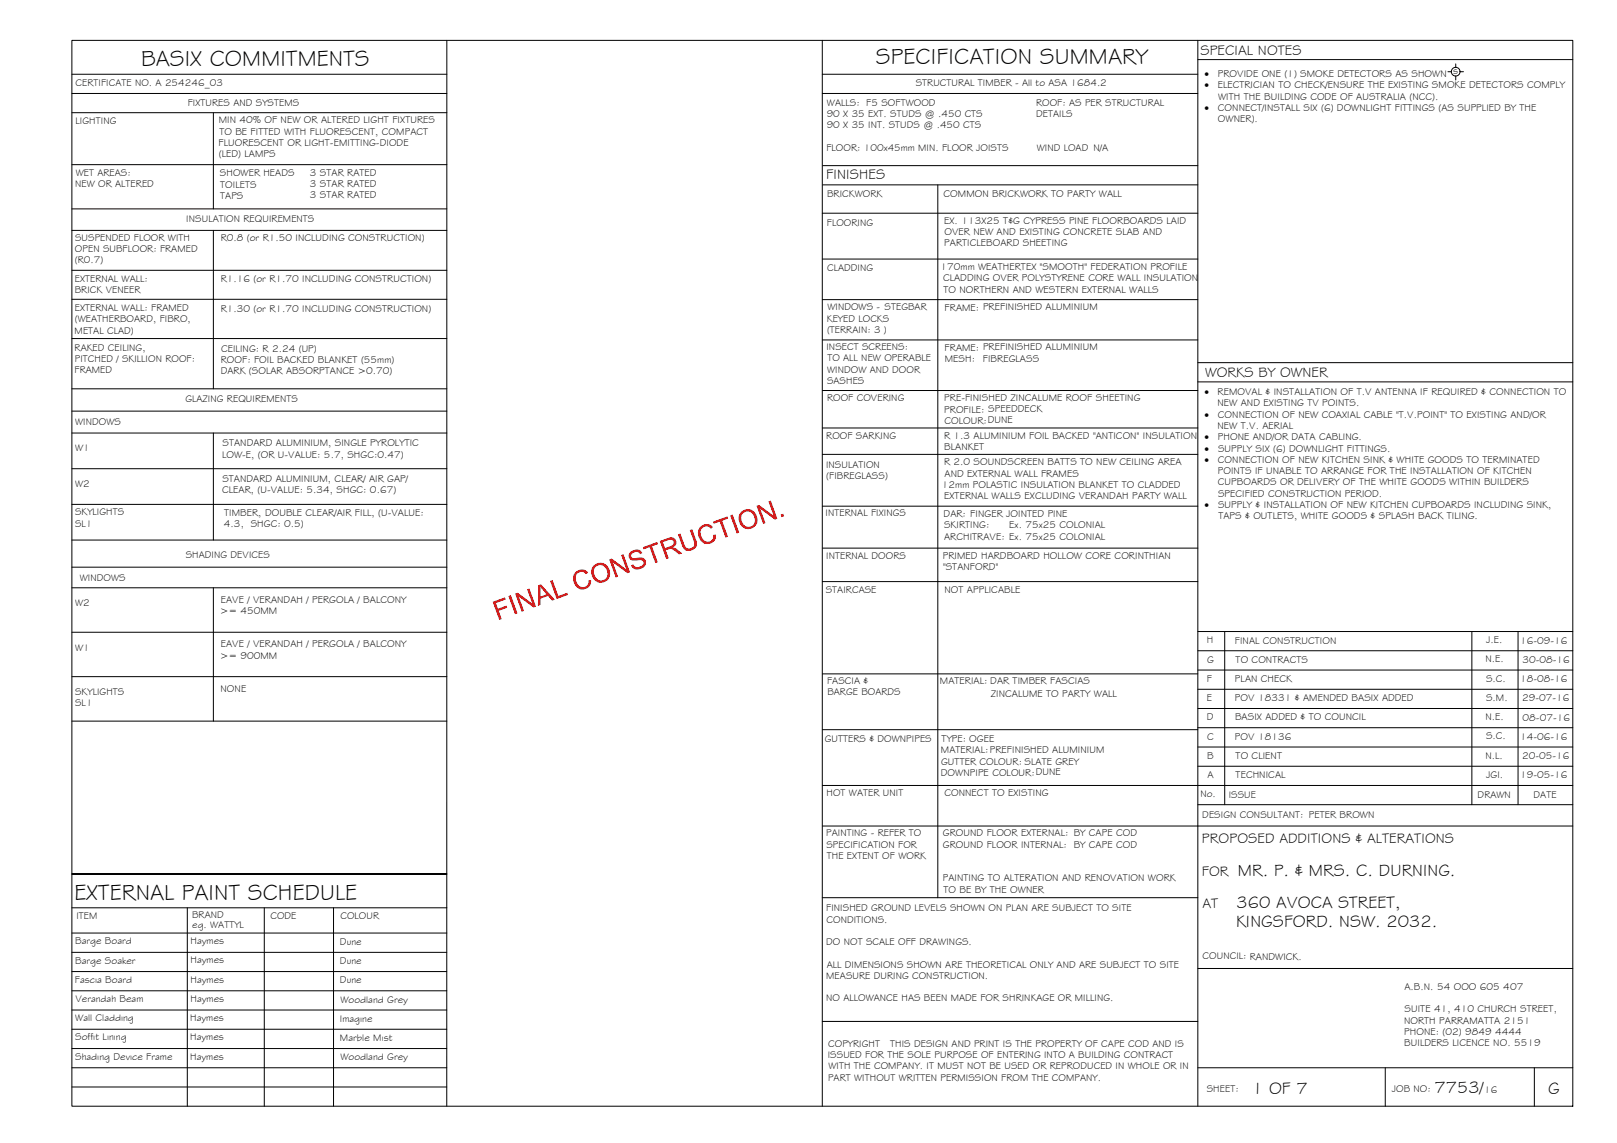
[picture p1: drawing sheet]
<svg xmlns="http://www.w3.org/2000/svg" width="420mm" height="297mm" viewBox="0 0 420 297" stroke-linecap="round" stroke-linejoin="round" font-family="sans-serif">
<defs><g id="words">
<g font-size="5.9">
<text x="36.7" y="17.2">BASIX COMMITMENTS</text>
<text x="227.6" y="16.8">SPECIFICATION SUMMARY</text>
<text x="19.4" y="233.8">EXTERNAL PAINT SCHEDULE</text>
</g>
<g font-size="4.5">
<text x="321.7" y="227.6">MR. P. &amp; MRS. C. DURNING.</text>
<text x="321.3" y="235.9">360 AVOCA STREET,</text>
<text x="321.2" y="240.9">KINGSFORD. NSW. 2032.</text>
<text x="325.3" y="284.2">1 OF 7</text>
<text x="372.7" y="284.1">7753/</text>
<text x="402.3" y="284.2">G</text>
</g>
<g font-size="3.7">
<text x="311.9" y="14.3">SPECIAL NOTES</text>
<text x="214.7" y="46.6">FINISHES</text>
<text x="313.1" y="98.1">WORKS BY OWNER</text>
<text x="312.3" y="219.2">PROPOSED ADDITIONS &amp; ALTERATIONS</text>
<text x="312.3" y="227.5">FOR</text>
<text x="312.4" y="235.9">AT</text>
</g>
<g font-size="2.6">
<text x="19.6" y="22.5">CERTIFICATE NO. A 254246_03</text>
<text x="237.9" y="22.4">STRUCTURAL TIMBER - All to ASA 1684.2</text>
<text x="313" y="20">·</text>
<text x="313" y="22.9">·</text>
<text x="316.4" y="22.9">ELECTRICIAN TO CHECK/ENSURE THE EXISTING SMOKE DETECTORS COMPLY</text>
<text x="316.4" y="20">PROVIDE ONE (1) SMOKE DETECTORS AS SHOWN</text>
<text x="377.6" y="19.2">s</text>
<text x="48.8" y="27.5">FIXTURES AND SYSTEMS</text>
<text x="214.9" y="27.4">WALLS: F5 SOFTWOOD</text>
<text x="269.2" y="27.4">ROOF: AS PER STRUCTURAL</text>
<text x="313" y="28.8">·</text>
<text x="316.5" y="28.8">CONNECT/INSTALL SIX (6) DOWNLIGHT FITTINGS (AS SUPPLIED BY THE</text>
<text x="316.5" y="25.9">WITH THE BUILDING CODE OF AUSTRALIA (NCC).</text>
<text x="19.6" y="32.2">LIGHTING</text>
<text x="56.8" y="32">MIN 40% OF NEW OR ALTERED LIGHT FIXTURES</text>
<text x="57" y="35">TO BE FITTED WITH FLUORESCENT, COMPACT</text>
<text x="214.8" y="30.4">90 X 35 EXT. STUDS @ .450 CTS</text>
<text x="214.8" y="33.3">90 X 35 INT. STUDS @ .450 CTS</text>
<text x="269.2" y="30.4">DETAILS</text>
<text x="316.5" y="31.7">OWNER).</text>
<text x="56.8" y="37.9">FLUORESCENT OR LIGHT-EMITTING-DIODE</text>
<text x="56.9" y="40.8">(LED) LAMPS</text>
<text x="214.7" y="39.2">FLOOR: 100x45mm MIN. FLOOR JOISTS</text>
<text x="269.4" y="39.2">WIND LOAD N/A</text>
<text x="19.7" y="45.8">WET AREAS:</text>
<text x="57.2" y="45.8">SHOWER HEADS</text>
<text x="80.5" y="45.6">3 STAR RATED</text>
<text x="19.5" y="48.7">NEW OR ALTERED</text>
<text x="57.2" y="48.7">TOILETS</text>
<text x="57.2" y="51.7">TAPS</text>
<text x="80.5" y="48.6">3 STAR RATED</text>
<text x="80.5" y="51.5">3 STAR RATED</text>
<text x="214.9" y="51.2">BRICKWORK</text>
<text x="245.2" y="51.1">COMMON BRICKWORK TO PARTY WALL</text>
<text x="48.4" y="57.8">INSULATION REQUIREMENTS</text>
<text x="214.8" y="58.6">FLOORING</text>
<text x="245.3" y="58.1">EX. 113X25 T&amp;G CYPRESS PINE FLOORBOARDS LAID</text>
<text x="19.5" y="65.5">OPEN SUBFLOOR: FRAMED</text>
<text x="19.5" y="62.5">SUSPENDED FLOOR WITH</text>
<text x="57.3" y="62.8">R0.8 (or R1.50 INCLUDING CONSTRUCTION)</text>
<text x="245.3" y="64">PARTICLEBOARD SHEETING</text>
<text x="245.4" y="61">OVER NEW AND EXISTING CONCRETE SLAB AND</text>
<text x="19.4" y="68.4">(R0.7)</text>
<text x="214.9" y="70.5">CLADDING</text>
<text x="244.4" y="70.2">170mm WEATHERTEX &quot;SMOOTH&quot; FEDERATION PROFILE</text>
<text x="19.4" y="73.2">EXTERNAL WALL:</text>
<text x="19.4" y="76.1">BRICK VENEER</text>
<text x="57.3" y="73.4">R1.16 (or R1.70 INCLUDING CONSTRUCTION)</text>
<text x="245" y="73.1">CLADDING OVER POLYSTYRENE CORE WALL INSULATION</text>
<text x="245.2" y="76.1">TO NORTHERN AND WESTERN EXTERNAL WALLS</text>
<text x="19.4" y="80.8">EXTERNAL WALL: FRAMED</text>
<text x="19.4" y="83.8">(WEATHERBOARD, FIBRO,</text>
<text x="57.3" y="81.1">R1.30 (or R1.70 INCLUDING CONSTRUCTION)</text>
<text x="214.8" y="83.6">KEYED LOCKS</text>
<text x="215" y="80.7">WINDOWS - STEGBAR</text>
<text x="245.5" y="80.7">FRAME: PREFINISHED ALUMINIUM</text>
<text x="19.4" y="86.7">METAL CLAD)</text>
<text x="214.9" y="86.5">(TERRAIN: 3 )</text>
<text x="19.4" y="91.2">RAKED CEILING,</text>
<text x="19.4" y="94.1">PITCHED / SKILLION ROOF:</text>
<text x="57.3" y="94.3">ROOF: FOIL BACKED BLANKET (55mm)</text>
<text x="57.4" y="91.4">CEILING: R 2.24 (UP)</text>
<text x="214.7" y="91">INSECT SCREENS:</text>
<text x="215" y="93.9">TO ALL NEW OPERABLE</text>
<text x="245.5" y="91.2">FRAME: PREFINISHED ALUMINIUM</text>
<text x="245.5" y="94.1">MESH:</text>
<text x="255.4" y="94">FIBREGLASS</text>
<text x="19.4" y="97">FRAMED</text>
<text x="57.3" y="97.2">DARK (SOLAR ABSORPTANCE &gt;0.70)</text>
<text x="214.9" y="99.8">SASHES</text>
<text x="214.9" y="96.9">WINDOW AND DOOR</text>
<text x="48.2" y="104.5">GLAZING REQUIREMENTS</text>
<text x="214.9" y="104.2">ROOF COVERING</text>
<text x="245.3" y="104.3">PRE-FINISHED ZINCALUME ROOF SHEETING</text>
<text x="245.3" y="107.3">PROFILE: SPEEDDECK</text>
<text x="313" y="102.7">·</text>
<text x="316.4" y="102.7">REMOVAL &amp; INSTALLATION OF T.V ANTENNA IF REQUIRED &amp; CONNECTION TO</text>
<text x="316.4" y="105.6">NEW AND EXISTING TV POINTS.</text>
<text x="19.5" y="110.4">WINDOWS</text>
<text x="214.7" y="114">ROOF SARKING</text>
<text x="245.4" y="110.2">COLOUR:DUNE</text>
<text x="313" y="108.6">·</text>
<text x="316.4" y="111.5">NEW T.V. AERIAL</text>
<text x="316.5" y="108.6">CONNECTION OF NEW COAXIAL CABLE &quot;T.V.POINT&quot; TO EXISTING AND/OR</text>
<text x="19.5" y="117.3">W1</text>
<text x="57.7" y="118.9">LOW-E, (OR U-VALUE: 5.7, SHGC:0.47)</text>
<text x="57.8" y="116">STANDARD ALUMINIUM, SINGLE PYROLYTIC</text>
<text x="245.3" y="114.1">R 1.3 ALUMINIUM FOIL BACKED &quot;ANTICON&quot; INSULATION</text>
<text x="245.4" y="117">BLANKET</text>
<text x="313" y="114.4">·</text>
<text x="313" y="117.4">·</text>
<text x="316.4" y="114.4">PHONE AND/OR DATA CABLING.</text>
<text x="316.5" y="117.4">SUPPLY SIX (6) DOWNLIGHT FITTINGS.</text>
<text x="57.8" y="125.2">STANDARD ALUMINIUM, CLEAR/ AIR GAP/</text>
<text x="214.6" y="121.6">INSULATION</text>
<text x="214.7" y="124.5">(FIBREGLASS)</text>
<text x="245.3" y="120.9">R 2.0 SOUNDSCREEN BATTS TO NEW CEILING AREA</text>
<text x="245.4" y="123.9">AND EXTERNAL WALL FRAMES</text>
<text x="313" y="120.3">·</text>
<text x="316.4" y="123.2">POINTS IF UNABLE TO ARRANGE FOR THE INSTALLATION OF KITCHEN</text>
<text x="316.5" y="120.3">CONNECTION OF NEW KITCHEN SINK &amp; WHITE GOODS TO TERMINATED</text>
<text x="19.5" y="126.5">W2</text>
<text x="57.7" y="128.1">CLEAR, (U-VALUE: 5.34, SHGC: 0.67)</text>
<text x="244.8" y="126.8">12mm POLASTIC INSULATION BLANKET TO CLADDED</text>
<text x="245.3" y="129.7">EXTERNAL WALLS EXCLUDING VERANDAH PARTY WALL</text>
<text x="316.5" y="126.2">CUPBOARDS OR DELIVERY OF THE WHITE GOODS WITHIN BUILDERS</text>
<text x="316.5" y="129.1">SPECIFIED CONSTRUCTION PERIOD.</text>
<text x="19.5" y="133.9">SKYLIGHTS</text>
<text x="19.5" y="136.8">SL1</text>
<text x="58.2" y="137">4.3, SHGC: 0.5)</text>
<text x="58.3" y="134.1">TIMBER, DOUBLE CLEAR/AIR FILL, (U-VALUE:</text>
<text x="214.5" y="134.2">INTERNAL FIXINGS</text>
<text x="245.2" y="134.4">DAR: FINGER JOINTED PINE</text>
<text x="245.3" y="137.3">SKIRTING:</text>
<text x="262.3" y="137.3">Ex. 75x25 COLONIAL</text>
<text x="313" y="132.1">·</text>
<text x="316.5" y="132.1">SUPPLY &amp; INSTALLATION OF NEW KITCHEN CUPBOARDS INCLUDING SINK,</text>
<text x="316.6" y="135">TAPS &amp; OUTLETS, WHITE GOODS &amp; SPLASH BACK TILING.</text>
<text x="245.3" y="140.2">ARCHITRAVE: Ex. 75x25 COLONIAL</text>
<text x="48.3" y="145">SHADING DEVICES</text>
<text x="214.7" y="145.3">INTERNAL DOORS</text>
<text x="245" y="145.2">PRIMED HARDBOARD HOLLOW CORE CORINTHIAN</text>
<text x="245" y="148.2">&quot;STANFORD&quot;</text>
<text x="20.8" y="150.9">WINDOWS</text>
<text x="214.6" y="154.2">STAIRCASE</text>
<text x="245.4" y="154.1">NOT APPLICABLE</text>
<text x="19.5" y="157.5">W2</text>
<text x="57.2" y="159.7">&gt;= 450MM</text>
<text x="57.3" y="156.7">EAVE / VERANDAH / PERGOLA / BALCONY</text>
<text x="313.6" y="167.2">H</text>
<text x="320.9" y="167.2">FINAL CONSTRUCTION</text>
<text x="386.2" y="167.1">J.E.</text>
<text x="395" y="167.3">16-09-16</text>
<text x="19.5" y="169.1">W1</text>
<text x="57.2" y="171.2">&gt;= 900MM</text>
<text x="57.3" y="168.3">EAVE / VERANDAH / PERGOLA / BALCONY</text>
<text x="313.7" y="172.2">G</text>
<text x="321.1" y="172.2">TO CONTRACTS</text>
<text x="386" y="172.1">N.E.</text>
<text x="395.6" y="172.3">30-08-16</text>
<text x="57.3" y="179.8">NONE</text>
<text x="214.9" y="177.8">FASCIA &amp;</text>
<text x="244.2" y="177.8">MATERIAL: DAR TIMBER FASCIAS</text>
<text x="313.6" y="177.2">F</text>
<text x="320.9" y="177.2">PLAN CHECK</text>
<text x="386.1" y="177.2">S.C.</text>
<text x="395" y="177.3">18-08-16</text>
<text x="19.5" y="180.6">SKYLIGHTS</text>
<text x="19.5" y="183.6">SL1</text>
<text x="215" y="180.7">BARGE BOARDS</text>
<text x="257.5" y="181">ZINCALUME TO PARTY WALL</text>
<text x="313.6" y="182.2">E</text>
<text x="320.9" y="182.2">POV 18331 &amp; AMENDED BASIX ADDED</text>
<text x="386.1" y="182.2">S.M.</text>
<text x="395.5" y="182.3">29-07-16</text>
<text x="313.6" y="187.2">D</text>
<text x="320.9" y="187.2">BASIX ADDED &amp; TO COUNCIL</text>
<text x="386" y="187.1">N.E.</text>
<text x="395.6" y="187.3">08-07-16</text>
<text x="214.3" y="192.7">GUTTERS &amp; DOWNPIPES</text>
<text x="244.5" y="195.8">MATERIAL:PREFINISHED ALUMINIUM</text>
<text x="244.7" y="192.9">TYPE: OGEE</text>
<text x="313.7" y="197.2">B</text>
<text x="313.7" y="192.2">C</text>
<text x="320.9" y="192.2">POV 18136</text>
<text x="321.1" y="197.2">TO CLIENT</text>
<text x="386" y="197.1">N.L.</text>
<text x="386.1" y="192.1">S.C.</text>
<text x="395" y="192.3">14-06-16</text>
<text x="395.5" y="197.3">20-05-16</text>
<text x="244.5" y="201.7">DOWNPIPE COLOUR:DUNE</text>
<text x="244.5" y="198.7">GUTTER COLOUR: SLATE GREY</text>
<text x="313.7" y="202.2">A</text>
<text x="321.1" y="202.2">TECHNICAL</text>
<text x="386.2" y="202.2">JGI.</text>
<text x="395" y="202.3">19-05-16</text>
<text x="214.8" y="206.8">HOT WATER UNIT</text>
<text x="245.4" y="207">CONNECT TO EXISTING</text>
<text x="311.9" y="207.1">No.</text>
<text x="319.3" y="207.3">ISSUE</text>
<text x="383.9" y="207.5">DRAWN</text>
<text x="398.5" y="207.4">DATE</text>
<text x="312.4" y="212.6">DESIGN CONSULTANT: PETER BROWN</text>
<text x="214.7" y="217.3">PAINTING - REFER TO</text>
<text x="214.7" y="220.3">SPECIFICATION FOR</text>
<text x="245" y="217.3">GROUND FLOOR EXTERNAL: BY CAPE COD</text>
<text x="245" y="220.3">GROUND FLOOR INTERNAL: BY CAPE COD</text>
<text x="214.8" y="223.2">THE EXTENT OF WORK</text>
<text x="245" y="229">PAINTING TO ALTERATION AND RENOVATION WORK</text>
<text x="245.1" y="232">TO BE BY THE OWNER</text>
<text x="19.8" y="238.9">ITEM</text>
<text x="49.9" y="238.6">BRAND</text>
<text x="70.3" y="238.9">CODE</text>
<text x="88.5" y="238.8">COLOUR</text>
<text x="214.7" y="236.8">FINISHED GROUND LEVELS SHOWN ON PLAN ARE SUBJECT TO SITE</text>
<text x="214.8" y="239.7">CONDITIONS.</text>
<text x="19.5" y="245.4">Barge Board</text>
<text x="49.5" y="245.4">Haymes</text>
<text x="50" y="241.1">eg. WATTYL</text>
<text x="88.3" y="245.5">Dune</text>
<text x="214.7" y="245.6">DO NOT SCALE OFF DRAWINGS.</text>
<text x="19.5" y="250.5">Barge Soaker</text>
<text x="49.5" y="250.4">Haymes</text>
<text x="88.3" y="250.5">Dune</text>
<text x="214.8" y="251.5">ALL DIMENSIONS SHOWN ARE THEORETICAL ONLY AND ARE SUBJECT TO SITE</text>
<text x="312.5" y="249.3">COUNCIL: RANDWICK.</text>
<text x="19.5" y="255.5">Fascia Board</text>
<text x="49.5" y="255.4">Haymes</text>
<text x="88.3" y="255.5">Dune</text>
<text x="214.7" y="254.4">MEASURE DURING CONSTRUCTION.</text>
<text x="364.9" y="257.3">A.B.N. 54 OOO 605 407</text>
<text x="19.6" y="260.3">Verandah Beam</text>
<text x="49.5" y="260.4">Haymes</text>
<text x="88.5" y="260.5">Woodland Grey</text>
<text x="214.7" y="260.3">NO ALLOWANCE HAS BEEN MADE FOR SHRINKAGE OR MILLING.</text>
<text x="364.9" y="263.1">SUITE 41, 410 CHURCH STREET,</text>
<text x="19.5" y="265.4">Wall Cladding</text>
<text x="49.4" y="265.4">Haymes</text>
<text x="88.3" y="265.5">Imagine</text>
<text x="364.8" y="266">NORTH PARRAMATTA 2151</text>
<text x="364.9" y="269">PHONE: (02) 9849 4444</text>
<text x="19.5" y="270.4">Soffit Lining</text>
<text x="19.5" y="275.4">Shading Device Frame</text>
<text x="49.4" y="275.4">Haymes</text>
<text x="49.4" y="270.4">Haymes</text>
<text x="88.3" y="270.5">Marble Mist</text>
<text x="88.5" y="275.5">Woodland Grey</text>
<text x="215.1" y="274.9">ISSUED FOR THE SOLE PURPOSE OF ENTERING INTO A BUILDING CONTRACT</text>
<text x="215.2" y="272">COPYRIGHT</text>
<text x="231.3" y="272">THIS DESIGN AND PRINT IS THE PROPERTY OF CAPE COD AND IS</text>
<text x="364.9" y="271.9">BUILDERS LICENCE NO. 5519</text>
<text x="215.2" y="280.8">PART WITHOUT WRITTEN PERMISSION FROM THE COMPANY.</text>
<text x="215.3" y="277.9">WITH THE COMPANY. IT MUST NOT BE USED OR REPRODUCED IN WHOLE OR IN</text>
<text x="313.6" y="283.8">SHEET:</text>
<text x="361.7" y="283.9">JOB NO:</text>
<text x="385.6" y="284.1">16</text>
</g>
</g></defs>
<!-- layer: BORDER -->
<g fill="none" stroke="#000" stroke-width=".26">
<path d="M18.7 10.5h390v277h-390zM116.1 10.5v277M213.7 19.3h97.5M213.7 10.5v277M311.2 15.5h97.5M311.2 10.5v277M213.7 24.3h97.5M213.7 55.4h97.5M213.8 48h97.4M213.8 43h97.4M243.7 48v185.3M213.7 77.9h97.5"/>
<path d="M213.7 67.3h97.5M213.7 88.3h97.5M311.2 94.2h97.5M311.2 99.2h97.5M213.7 111.2h97.5M213.7 101.5h97.5M213.7 118.1h97.5M213.7 131.5h97.5M213.7 142.4h97.5M213.7 151.1h97.5M213.7 175.1h97.5M311.2 179.1h97.5"/>
<path d="M311.2 174.1h97.5M311.2 169.1h97.5M311.2 164.1h97.5M318.2 164.1v45M382.4 164.1v45M394.4 164.1v45M213.7 189.6h97.5M311.2 199.1h97.5M311.2 194.1h97.5M311.2 189.1h97.5M311.2 184.1h97.5M213.7 204.1h195"/>
<path d="M213.7 214.7h195M311.2 209.1h97.5M18.7 235.9h97.4M48.7 235.9v51.6M68.7 235.9v51.6M86.7 235.9v51.6M116.1 227.1h-97.4h97.4M213.7 233.3h97.5M18.7 242.5h97.4M18.7 247.5h97.4M18.7 252.5h97.4M18.7 257.5h97.4"/>
<path d="M311.2 251.7h97.5M18.7 277.5h97.4M18.7 262.5h97.4M18.7 267.5h97.4M18.7 272.5h97.4M213.7 265.4h97.5M311.2 277.5h97.5M359.9 277.5v10M398.7 277.5v10M18.7 282.5h97.4"/>
</g>
<!-- layer: BASIX -->
<g fill="none" stroke="#000" stroke-width=".26">
<path d="M18.7 19.3h97.4M18.7 24.3h97.4M18.7 29.3h97.4M55.4 29.3v25M18.7 42.8h97.4M18.7 54.3h97.4M18.7 59.9h97.4M55.4 59.9v41.1M18.7 70.2h97.4M18.7 77.8h97.4M18.7 88h97.4M18.7 106.8h97.4"/>
<path d="M18.7 112.5h97.4M18.7 101h97.4M55.4 112.5v27.8M18.7 121.8h97.4M18.7 131.1h97.4M18.7 147.4h97.4M18.7 152.8h97.4M18.7 140.3h97.4M55.4 152.8v34.6M18.7 164.3h97.4M18.7 175.8h97.4M18.7 187.4h97.4"/>
</g>
<!-- layer: SERVICES -->
<g fill="none" stroke="#000" stroke-width=".26">
<path d="M376.2 18.6h.9M378.3 16.6v.9M378.3 19.8v1M379.4 18.6h.9"/>
<circle cx="378.2" cy="18.6" r="1.13"/>
</g>
<!-- layer: Stamp - Final Construction -->
<g fill="#f00">
<path d="M128 156.4l3.2-1.1 .2 .5-2.6 .9 .6 1.5 2.2-.8 .2 .5-2.2 .8 .8 2.2-.7 .2z"/>
<path d="M132.1 154.9l.6-.2 1.8 4.7-.7 .2z"/>
<path d="M133.9 154.3l.6-.3 3.8 2.8-1.3-3.6 .5-.3 1.8 4.7-.7 .3-3.8-2.8 1.4 3.7-.6 .2z"/>
<path d="M142.9 151l.7-.3 1.5 4.2 2.3-.9 .2 .6-2.9 1.1z"/>
<path d="M149.5 148.8l.7-.6 .8-.2 1 .2 .7 .5 .1 .1-.6 .4-.8-.6-1 .2-.7 .6-.1 1 .6 1.6 1.1 .6 .6-.1 .6-.3 .4-.6v-.8l.7-.1-.1 1-.5 .9-.9 .5-1 .1-.7-.2-.6-.5-.7-1-.2-1.1 .1-.8z"/>
<path d="M158.3 145.4l.6-.2 3.8 2.7-1.3-3.6 .6-.3 1.7 4.7-.6 .3-3.9-2.8 1.4 3.7-.6 .2z"/>
<path d="M163.8 143.5l.7-.5 1.2-.2 .7 .3 .5 .7-.6 .2-.4-.5-.6-.1-.8 .3-.4 .4a.74 .74 0 0 0 .1 .9 .74 .74 0 0 0 1 0l1.5-.1 .8 .3 .2 .4 .2 .8-.5 .9-1.6 .7-.8-.1-.7-.5-.3-.5 .5-.2 .8 .6 1.3-.2 .5-.4 .1-.6-.5-.5-2.1 .1-.8-.2-.4-1z"/>
<path d="M167 142.2l3.8-1.3 .2 .5-1.6 .6 1.5 4.1-.6 .2-1.5-4.1-1.6 .6z"/>
<path d="M176.2 138.9l.6-.2 1.4 3.5 .6 .4 .6-.1 .8-.5 .2-.5-1.2-3.7 .7-.3 1.1 3.3 .1 .8-.2 .5-.6 .6-1 .4h-.8l-.5-.2-.6-.7z"/>
<path d="M181.9 136.9l.8-.5 .8-.2 1 .1 .5 .5 .3 .2-.6 .4-.9-.6-1 .2-.6 .6-.2 .9 .6 1.6 .6 .5 .5 .2 1.1-.3 .5-.6 .1-.9 .6-.1-.1 1.2-.5 .7-.9 .5-1 .1-.6-.2-.8-.7-.5-.9-.3-1.1 .2-.9z"/>
<path d="M185.3 135.6l3.7-1.4 .2 .6-1.6 .5 1.6 4.2-.7 .2-1.5-4.1-1.5 .5z"/>
<path d="M189.7 133.9l.7-.2 1.7 4.7-.7 .2z"/>
<path d="M196.6 131.5l.6-.3 3.8 2.8-1.3-3.7 .6-.2 1.7 4.7-.7 .2-3.8-2.8 1.4 3.7-.6 .3z"/>
<path d="M202.8 133.7l.7-.2 .3 .7-.7 .2z"/>
<path d="M139.9 152.1l.7-.3 3.6 4-.7 .3-1.1-1.2-2 .7v1.6l-.6 .3zM140.4 152.5v2.5l1.6-.6z"/>
<path d="M154.3 147l.9-.6 1-.1 .7 .1 .8 .6 .5 .7 .3 1.1-.1 1-.7 1.1-.9 .5h-.9l-.8-.2-.7-.6-.5-.7-.3-1.1 .2-1.1zM154.8 147.3l-.4 .5-.1 .8 .5 1.5 1.1 .7 1.3-.3 .5-.6 .2-.6-.2-.9-.4-.9-.5-.4-.6-.3-.7 .1z"/>
<path d="M171.4 140.6l2.7-.9 1 .1 .5 .6 .1 .8-.3 .6-.6 .5 .8 .2 1.7 1.3-.8 .3-2.2-1.5-1.3 .4 .8 2.1-.7 .2zM172.2 140.9l.6 1.5 1.7-.6 .6-.7-.2-.6-.5-.3z"/>
<path d="M192.6 133l.9-.5 1.1-.2 .8 .3 .7 .5 .4 .6 .3 1.3v.7l-.6 1-.7 .6-1 .2-.9-.2-.9-.6-.4-.6-.4-1.2 .2-1zM193.1 133.4l-.4 .5-.1 .8 .6 1.6 1.1 .6 1.2-.3 .5-.5 .2-.7-.2-1-.4-.8-.5-.5-.8-.2z"/>
</g>
<use href="#words"/>
</svg>
